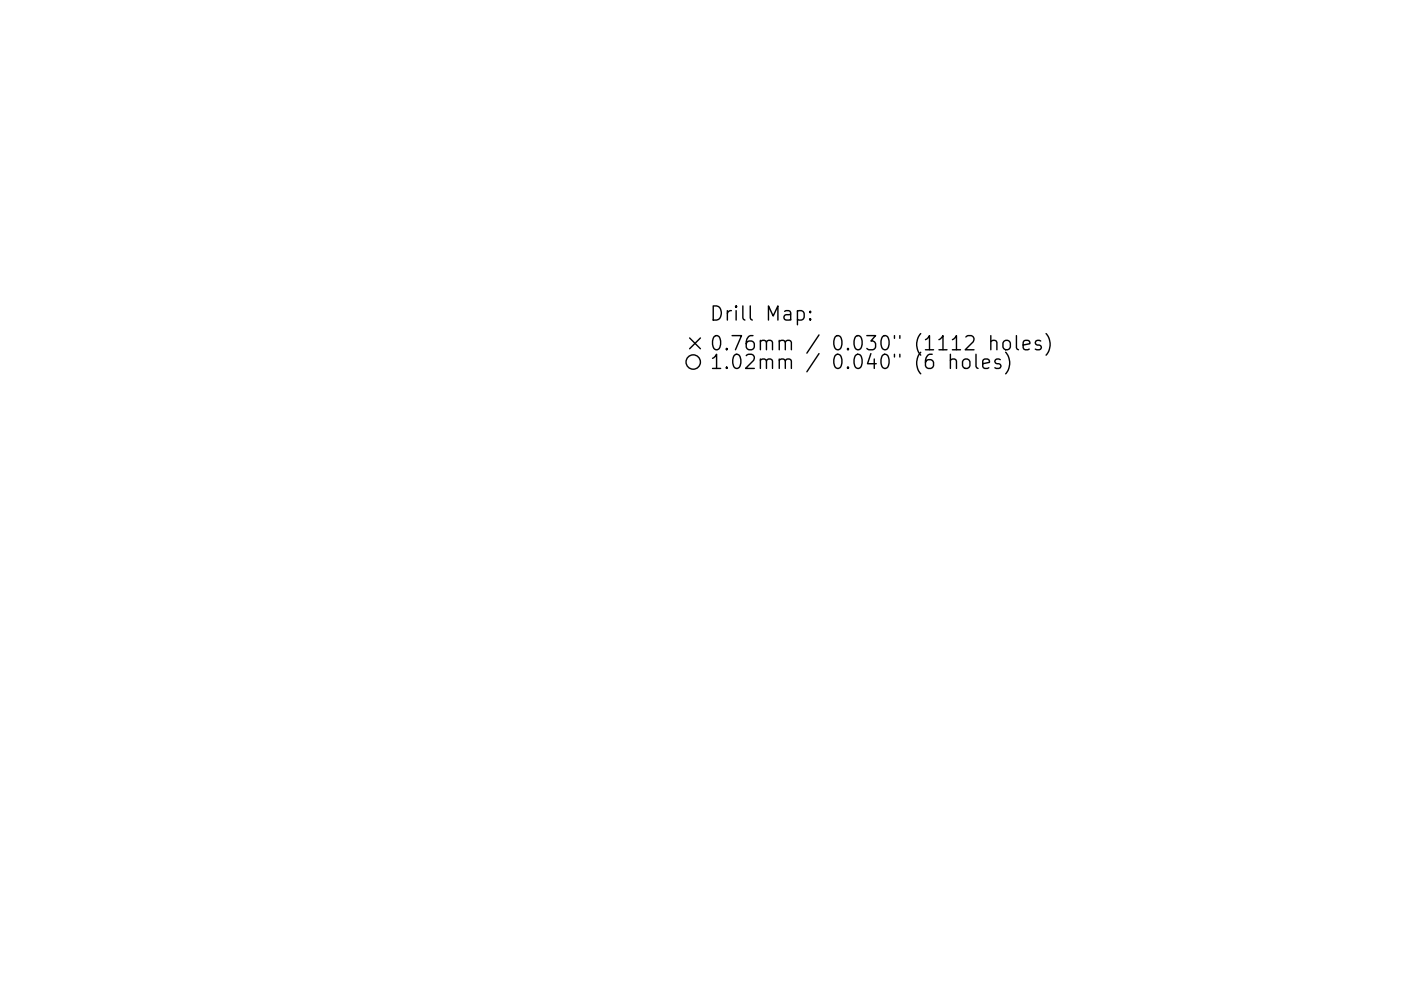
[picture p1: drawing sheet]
<svg xmlns="http://www.w3.org/2000/svg" width="297mm" height="210mm" viewBox="0 0 297 210" stroke-linecap="round" stroke-linejoin="round" font-family="sans-serif">
<defs><g id="words">
<g font-size="4.2">
<text x="150.5" y="68.1">Drill Map:</text>
<text x="150.5" y="74.4">0.76mm / 0.030&quot; (1112 holes)</text>
<text x="150.5" y="78.3">1.02mm / 0.040&quot; (6 holes)</text>
</g>
</g></defs>
<g fill="none" stroke="#000" stroke-width=".3">
<path d="M146.2 71.7l2.3 2.3M148.5 71.7l-2.3 2.3M169.1 66.1l.8-.2 .6 .6v.8l-.3 .5-.3 .1-.8-.1M171.8 67.6l.1 .2-.1 .1-.2-.1 .2-.2v.3M171.8 66.1l.1 .1-.1 .1-.2-.1 .2-.1v.2M201.5 76.5a.75 .75 0 0 1 1.3 .1v1.6M201.5 75.2v3M204.4 76.3a.81 .81 0 0 1 1.2 .4v.9a.81 .81 0 0 1-.7 .6 .81 .81 0 0 1-.8-.6v-.9zM206.9 75.2v2.5l.5 .5M208.4 77.2l1.4-.3-.2-.6-.8-.1-.4 .4v1.1l.1 .3 .3 .2 .8-.2M210.1 72.5a.74 .74 0 0 1 1.3 .1v1.6M210.1 71.2v3"/>
<path d="M212.1 76.3l-.7-.1-.5 .4 .2 .4 1 .3 .1 .3-.1 .4-.3 .2-.9-.2M212.8 72.5a.81 .81 0 0 1 .8-.3 .81 .81 0 0 1 .6 .6v.8a.81 .81 0 0 1-.8 .6 .81 .81 0 0 1-.8-.6v-.8zM213.2 74.7a3.4 3.4 0 0 1 0 4.6M215.5 71.2v2.6l.4 .4M216.9 73.2l1.5-.3-.2-.5-.8-.2-.5 .4v1.2l.2 .3 .3 .1 .8-.1M220.6 72.4l-.7-.2-.4 .4 .1 .5 1 .3 .2 .2-.2 .5-.2 .1-.9-.1M221.8 70.8a3.4 3.4 0 0 1 0 4.6"/>
<circle cx="147" cy="76.8" r="1.52"/>
</g>
<use href="#words"/>
</svg>
